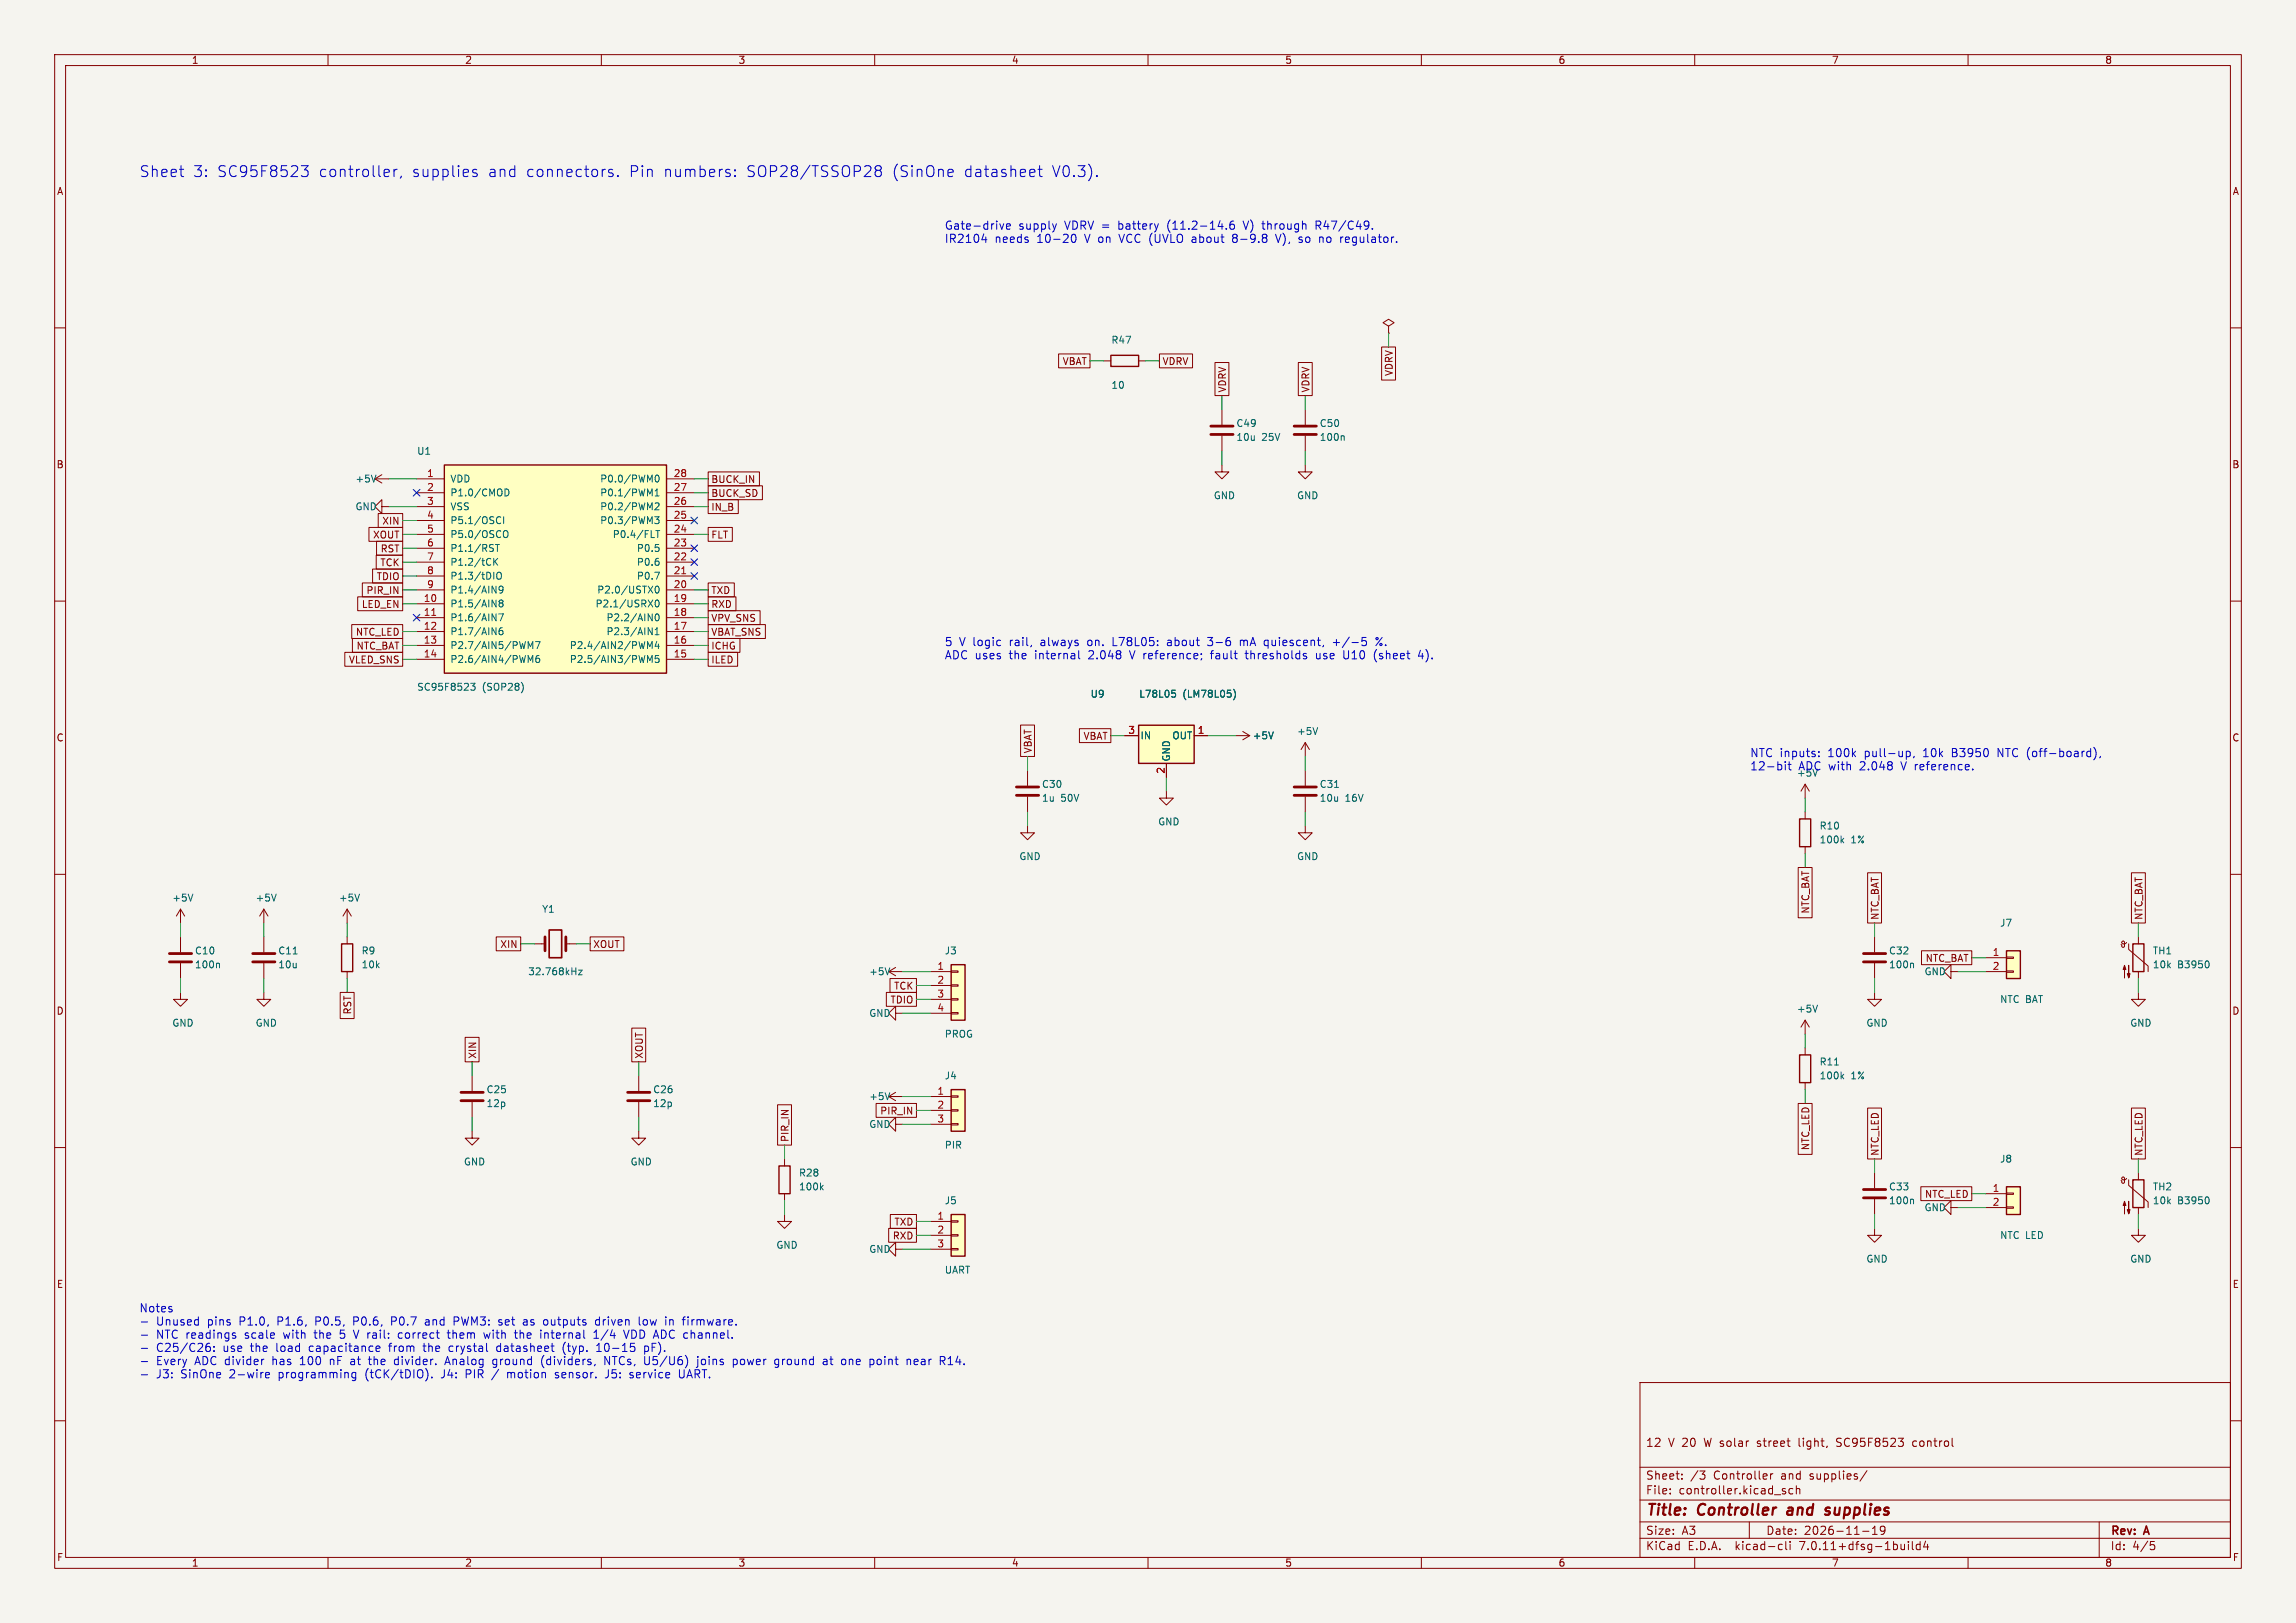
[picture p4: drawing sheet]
<svg xmlns="http://www.w3.org/2000/svg" width="420mm" height="297mm" viewBox="0 0 420 297" stroke-linecap="round" stroke-linejoin="round" font-family="sans-serif">
<defs><g id="words">
<g font-size="2.8" fill="#0000c2">
<text x="25.4" y="32.7">Sheet</text>
<text x="35.3" y="32.7">3:</text>
<text x="39.7" y="32.7">SC95F8523</text>
<text x="58.3" y="32.7">controller,</text>
<text x="75.4" y="32.7">supplies</text>
<text x="89.4" y="32.7">and</text>
<text x="96.4" y="32.7">connectors.</text>
<text x="115.3" y="32.7">Pin</text>
<text x="121.7" y="32.7">numbers:</text>
<text x="136.9" y="32.7">SOP28/TSSOP28</text>
<text x="163.6" y="32.7">(SinOne</text>
<text x="176.8" y="32.7">datasheet</text>
<text x="192.9" y="32.7">V0.3).</text>
</g>
<g font-size="2.8" fill="#840000">
<text x="301" y="277.9">Title:</text>
<text x="310.6" y="277.9">Controller</text>
<text x="327.8" y="277.9">and</text>
<text x="335.6" y="277.9">supplies</text>
</g>
<g font-size="2.1" fill="#0000c2">
<text x="172.7" y="42.3">Gate-drive</text>
<text x="172.7" y="44.8">IR2104</text>
<text x="181.9" y="44.8">needs</text>
<text x="186.3" y="42.3">supply</text>
<text x="189.7" y="44.8">10-20</text>
<text x="194.8" y="42.3">VDRV =</text>
<text x="198.6" y="44.8">V on</text>
<text x="204.8" y="42.3">battery</text>
<text x="205.2" y="44.8">VCC (UVLO</text>
<text x="213.9" y="42.3">(11.2-14.6</text>
<text x="218.7" y="44.8">about</text>
<text x="226.3" y="44.8">8-9.8</text>
<text x="228.1" y="42.3">V)</text>
<text x="231.7" y="42.3">through</text>
<text x="234.5" y="44.8">V),</text>
<text x="238.8" y="44.8">so</text>
<text x="241.5" y="42.3">R47/C49.</text>
<text x="242.7" y="44.8">no</text>
<text x="246.7" y="44.8">regulator.</text>
<text x="172.7" y="118.5">5</text>
<text x="175.4" y="118.5">V logic</text>
<text x="184.8" y="118.5">rail,</text>
<text x="190.6" y="118.5">always</text>
<text x="199.4" y="118.5">on.</text>
<text x="204.1" y="118.5">L78L05:</text>
<text x="214.2" y="118.5">about</text>
<text x="221.8" y="118.5">3-6</text>
<text x="227.8" y="118.5">mA quiescent,</text>
<text x="245.2" y="118.5">+/-5</text>
<text x="253.2" y="118.5">%.</text>
<text x="172.7" y="121">ADC uses</text>
<text x="184.7" y="121">the</text>
<text x="189.5" y="121">internal</text>
<text x="199.4" y="121">2.048</text>
<text x="207.1" y="121">V reference;</text>
<text x="222.2" y="121">fault</text>
<text x="228.8" y="121">thresholds</text>
<text x="241.8" y="121">use</text>
<text x="246.9" y="121">U10</text>
<text x="252.7" y="121">(sheet</text>
<text x="261" y="121">4).</text>
<text x="320" y="138.9">NTC inputs:</text>
<text x="320" y="141.3">12-bit</text>
<text x="329" y="141.3">ADC with</text>
<text x="334.4" y="138.9">100k</text>
<text x="340.4" y="141.3">2.048</text>
<text x="341.2" y="138.9">pull-up,</text>
<text x="348.1" y="141.3">V reference.</text>
<text x="352.1" y="138.9">10k</text>
<text x="357.5" y="138.9">B3950</text>
<text x="366" y="138.9">NTC (off-board),</text>
<text x="25.4" y="240.5">Notes</text>
<text x="28.6" y="242.9">Unused</text>
<text x="28.6" y="245.3">NTC readings</text>
<text x="38" y="242.9">pins</text>
<text x="43.9" y="242.9">P1.0,</text>
<text x="44.9" y="245.3">scale</text>
<text x="51" y="242.9">P1.6,</text>
<text x="52.2" y="245.3">with</text>
<text x="58" y="245.3">the</text>
<text x="58.1" y="242.9">P0.5,</text>
<text x="62.8" y="245.3">5</text>
<text x="65.2" y="242.9">P0.6,</text>
<text x="65.5" y="245.3">V rail:</text>
<text x="72.3" y="242.9">P0.7</text>
<text x="73.9" y="245.3">correct</text>
<text x="78.7" y="242.9">and</text>
<text x="83.1" y="245.3">them</text>
<text x="84" y="242.9">PWM3:</text>
<text x="89.9" y="245.3">with</text>
<text x="92.4" y="242.9">set</text>
<text x="95.7" y="245.3">the</text>
<text x="97.1" y="242.9">as</text>
<text x="100.5" y="245.3">internal</text>
<text x="100.9" y="242.9">outputs</text>
<text x="110.5" y="245.3">1/4</text>
<text x="110.6" y="242.9">driven</text>
<text x="116.2" y="245.3">VDD ADC channel.</text>
<text x="118.7" y="242.9">low</text>
<text x="123.7" y="242.9">in</text>
<text x="127.1" y="242.9">firmware.</text>
<text x="28.6" y="247.7">C25/C26:</text>
<text x="28.6" y="250.1">Every</text>
<text x="35.7" y="250.1">ADC divider</text>
<text x="40.9" y="247.7">use</text>
<text x="46" y="247.7">the</text>
<text x="50.1" y="250.1">has</text>
<text x="50.8" y="247.7">load</text>
<text x="55.3" y="250.1">100</text>
<text x="57" y="247.7">capacitance</text>
<text x="60.9" y="250.1">nF</text>
<text x="64.9" y="250.1">at</text>
<text x="68.4" y="250.1">the</text>
<text x="71.8" y="247.7">from</text>
<text x="73.2" y="250.1">divider.</text>
<text x="78.2" y="247.7">the</text>
<text x="82.7" y="250.1">Analog</text>
<text x="83" y="247.7">crystal</text>
<text x="91.5" y="250.1">ground</text>
<text x="91.9" y="247.7">datasheet</text>
<text x="100.5" y="250.1">(dividers,</text>
<text x="104.1" y="247.7">(typ.</text>
<text x="110.5" y="247.7">10-15</text>
<text x="112.2" y="250.1">NTCs,</text>
<text x="119.4" y="247.7">pF).</text>
<text x="119.7" y="250.1">U5/U6)</text>
<text x="129.5" y="250.1">joins</text>
<text x="136.2" y="250.1">power</text>
<text x="144" y="250.1">ground</text>
<text x="153" y="250.1">at</text>
<text x="156.5" y="250.1">one</text>
<text x="161.8" y="250.1">point</text>
<text x="168.8" y="250.1">near</text>
<text x="175" y="250.1">R14.</text>
<text x="28.6" y="252.5">J3:</text>
<text x="33.1" y="252.5">SinOne</text>
<text x="42.2" y="252.5">2-wire</text>
<text x="51.2" y="252.5">programming</text>
<text x="67.3" y="252.5">(tCK/tDIO).</text>
<text x="81.3" y="252.5">J4:</text>
<text x="85.9" y="252.5">PIR</text>
<text x="93.8" y="252.5">motion</text>
<text x="102.8" y="252.5">sensor.</text>
<text x="112.1" y="252.5">J5:</text>
<text x="116.7" y="252.5">service</text>
<text x="125.9" y="252.5">UART.</text>
</g>
<g font-size="2.1" fill="#840000">
<text x="301" y="265">12</text>
<text x="305.1" y="265">V 20</text>
<text x="311.9" y="265">W solar</text>
<text x="321.8" y="265">street</text>
<text x="329.6" y="265">light,</text>
<text x="336.7" y="265">SC95F8523</text>
<text x="350.7" y="265">control</text>
<text x="301" y="273.7">File:</text>
<text x="301" y="271">Sheet:</text>
<text x="307.1" y="273.7">controller.kicad_sch</text>
<text x="309.2" y="271">/3</text>
<text x="313.5" y="271">Controller</text>
<text x="326" y="271">and</text>
<text x="331.3" y="271">supplies/</text>
<text x="301" y="281.1">Size:</text>
<text x="307.6" y="281.1">A3</text>
<text x="323" y="281.1">Date:</text>
<text x="330" y="281.1">2026-11-19</text>
<text x="386" y="281.3">Rev:</text>
<text x="392.4" y="281.3">A</text>
<text x="301" y="283.9">KiCad</text>
<text x="308.7" y="283.9">E.D.A.</text>
<text x="317.6" y="283.9">kicad-cli</text>
<text x="329.5" y="283.9">7.0.11+dfsg-1build4</text>
<text x="386" y="283.9">Id:</text>
<text x="390.1" y="283.9">4/5</text>
</g>
<g font-size="1.8" fill="#840000">
<text x="35" y="11.9">1</text>
<text x="85" y="11.9">2</text>
<text x="135" y="11.9">3</text>
<text x="185" y="11.9">4</text>
<text x="235" y="11.9">5</text>
<text x="285" y="11.9">6</text>
<text x="335" y="11.9">7</text>
<text x="385" y="11.9">8</text>
<text x="10.3" y="35.9">A</text>
<text x="408.3" y="35.9">A</text>
<text x="194.3" y="67">VBAT</text>
<text x="212.6" y="67">VDRV</text>
<text x="224.5" y="71.9" transform="rotate(-90 224.5 71.9)">VDRV</text>
<text x="239.7" y="71.9" transform="rotate(-90 239.7 71.9)">VDRV</text>
<text x="255" y="68.9" transform="rotate(-90 255 68.9)">VDRV</text>
<text x="10.3" y="85.9">B</text>
<text x="130" y="88.6">BUCK_IN</text>
<text x="408.2" y="85.9">B</text>
<text x="130" y="91.1">BUCK_SD</text>
<text x="130" y="93.7">IN_B</text>
<text x="68.1" y="98.7">XOUT</text>
<text x="69.5" y="101.3">RST</text>
<text x="69.8" y="96.2">XIN</text>
<text x="130" y="98.7">FLT</text>
<text x="68.8" y="106.4">TDIO</text>
<text x="69.5" y="103.8">TCK</text>
<text x="66.1" y="111.4">LED_EN</text>
<text x="66.9" y="108.9">PIR_IN</text>
<text x="130" y="114">VPV_SNS</text>
<text x="130" y="111.4">RXD</text>
<text x="130" y="108.9">TXD</text>
<text x="65" y="116.5">NTC_LED</text>
<text x="65.1" y="119.1">NTC_BAT</text>
<text x="130" y="119.1">ICHG</text>
<text x="130" y="116.5">VBAT_SNS</text>
<text x="63.7" y="121.6">VLED_SNS</text>
<text x="130" y="121.6">ILED</text>
<text x="10.3" y="135.9">C</text>
<text x="188.9" y="138" transform="rotate(-90 188.9 138)">VBAT</text>
<text x="198.1" y="135.6">VBAT</text>
<text x="408.2" y="135.9">C</text>
<text x="331.2" y="167.3" transform="rotate(-90 331.2 167.3)">NTC_BAT</text>
<text x="91.4" y="173.7">XIN</text>
<text x="108.4" y="173.7">XOUT</text>
<text x="343.9" y="168.4" transform="rotate(-90 343.9 168.4)">NTC_BAT</text>
<text x="392.1" y="168.4" transform="rotate(-90 392.1 168.4)">NTC_BAT</text>
<text x="352.1" y="176.2">NTC_BAT</text>
<text x="10.3" y="185.9">D</text>
<text x="64.5" y="185.7" transform="rotate(-90 64.5 185.7)">RST</text>
<text x="162.8" y="183.8">TDIO</text>
<text x="163.5" y="181.3">TCK</text>
<text x="408.2" y="185.9">D</text>
<text x="87.3" y="193.8" transform="rotate(-90 87.3 193.8)">XIN</text>
<text x="117.8" y="193.8" transform="rotate(-90 117.8 193.8)">XOUT</text>
<text x="144.5" y="209.1" transform="rotate(-90 144.5 209.1)">PIR_IN</text>
<text x="160.9" y="204.2">PIR_IN</text>
<text x="331.2" y="210.6" transform="rotate(-90 331.2 210.6)">NTC_LED</text>
<text x="343.9" y="211.6" transform="rotate(-90 343.9 211.6)">NTC_LED</text>
<text x="392.1" y="211.6" transform="rotate(-90 392.1 211.6)">NTC_LED</text>
<text x="352" y="219.4">NTC_LED</text>
<text x="163.2" y="227">RXD</text>
<text x="163.5" y="224.5">TXD</text>
<text x="10.3" y="235.9">E</text>
<text x="408.3" y="235.9">E</text>
<text x="10.3" y="285.9">F</text>
<text x="35" y="286.9">1</text>
<text x="85" y="286.9">2</text>
<text x="135" y="286.9">3</text>
<text x="185" y="286.9">4</text>
<text x="235" y="286.9">5</text>
<text x="285" y="286.9">6</text>
<text x="335" y="286.9">7</text>
<text x="385" y="286.9">8</text>
<text x="408.3" y="285.9">F</text>
</g>
<g font-size="1.8" fill="#006464">
<text x="203.2" y="63.1">R47</text>
<text x="203.2" y="71.3">10</text>
<text x="76.2" y="83.4">U1</text>
<text x="226.1" y="78.3">C49</text>
<text x="226.1" y="80.9">10u</text>
<text x="230.8" y="80.9">25V</text>
<text x="241.3" y="80.9">100n</text>
<text x="241.3" y="78.3">C50</text>
<text x="64.9" y="88.5">+5V</text>
<text x="82.3" y="88.5">VDD</text>
<text x="109.7" y="88.5">P0.0/PWM0</text>
<text x="64.9" y="93.6">GND</text>
<text x="82.3" y="91">P1.0/CMOD</text>
<text x="82.3" y="93.6">VSS</text>
<text x="109.7" y="93.6">P0.2/PWM2</text>
<text x="109.7" y="91">P0.1/PWM1</text>
<text x="221.9" y="91.6">GND</text>
<text x="237.2" y="91.6">GND</text>
<text x="82.3" y="96.1">P5.1/OSCI</text>
<text x="82.3" y="98.7">P5.0/OSCO</text>
<text x="82.3" y="101.2">P1.1/RST</text>
<text x="109.7" y="96.1">P0.3/PWM3</text>
<text x="112" y="98.7">P0.4/FLT</text>
<text x="116.4" y="101.2">P0.5</text>
<text x="82.3" y="103.7">P1.2/tCK</text>
<text x="82.3" y="106.3">P1.3/tDIO</text>
<text x="116.4" y="106.3">P0.7</text>
<text x="116.4" y="103.7">P0.6</text>
<text x="82.3" y="111.4">P1.5/AIN8</text>
<text x="82.3" y="113.9">P1.6/AIN7</text>
<text x="82.3" y="108.8">P1.4/AIN9</text>
<text x="108.8" y="111.4">P2.1/USRX0</text>
<text x="109.1" y="108.8">P2.0/USTX0</text>
<text x="110.8" y="113.9">P2.2/AIN0</text>
<text x="82.3" y="116.4">P1.7/AIN6</text>
<text x="82.3" y="119">P2.7/AIN5/PWM7</text>
<text x="104.1" y="119">P2.4/AIN2/PWM4</text>
<text x="110.8" y="116.4">P2.3/AIN1</text>
<text x="82.3" y="121.5">P2.6/AIN4/PWM6</text>
<text x="104.1" y="121.5">P2.5/AIN3/PWM5</text>
<text x="76.2" y="126.6">SC95F8523</text>
<text x="88.2" y="126.6">(SOP28)</text>
<text x="199.4" y="127.9">U9</text>
<text x="208.3" y="127.9">L78L05</text>
<text x="216.4" y="127.9">(LM78L05)</text>
<text x="208.5" y="135.5">IN</text>
<text x="214.4" y="135.5">OUT</text>
<text x="229.1" y="135.5">+5V</text>
<text x="237.2" y="134.7">+5V</text>
<text x="214.2" y="139.4" transform="rotate(-90 214.2 139.4)">GND</text>
<text x="190.5" y="146.9">1u</text>
<text x="190.5" y="144.4">C30</text>
<text x="194" y="146.9">50V</text>
<text x="241.3" y="144.4">C31</text>
<text x="241.3" y="146.9">10u</text>
<text x="246" y="146.9">16V</text>
<text x="211.8" y="151.2">GND</text>
<text x="332.8" y="152">R10</text>
<text x="332.8" y="154.5">100k</text>
<text x="338.6" y="154.5">1%</text>
<text x="186.4" y="157.6">GND</text>
<text x="237.2" y="157.6">GND</text>
<text x="31.4" y="165.2">+5V</text>
<text x="46.7" y="165.2">+5V</text>
<text x="61.9" y="165.2">+5V</text>
<text x="99.1" y="167.2">Y1</text>
<text x="365.8" y="169.8">J7</text>
<text x="35.6" y="177.4">100n</text>
<text x="35.6" y="174.9">C10</text>
<text x="50.8" y="174.9">C11</text>
<text x="50.8" y="177.4">10u</text>
<text x="66" y="174.9">R9</text>
<text x="66" y="177.4">10k</text>
<text x="96.5" y="178.7">32.768kHz</text>
<text x="158.9" y="178.7">+5V</text>
<text x="172.7" y="174.9">J3</text>
<text x="345.5" y="174.9">C32</text>
<text x="345.5" y="177.4">100n</text>
<text x="352" y="178.7">GND</text>
<text x="393.7" y="174.9">TH1</text>
<text x="393.7" y="177.4">10k</text>
<text x="398.3" y="177.4">B3950</text>
<text x="328.6" y="185.5">+5V</text>
<text x="365.8" y="183.7">NTC BAT</text>
<text x="31.4" y="188.1">GND</text>
<text x="46.7" y="188.1">GND</text>
<text x="158.9" y="186.3">GND</text>
<text x="172.7" y="190.1">PROG</text>
<text x="341.3" y="188.1">GND</text>
<text x="389.6" y="188.1">GND</text>
<text x="172.7" y="197.7">J4</text>
<text x="332.8" y="195.2">R11</text>
<text x="332.8" y="197.7">100k</text>
<text x="338.6" y="197.7">1%</text>
<text x="88.9" y="200.3">C25</text>
<text x="88.9" y="202.8">12p</text>
<text x="119.4" y="200.3">C26</text>
<text x="119.4" y="202.8">12p</text>
<text x="158.9" y="201.5">+5V</text>
<text x="158.9" y="206.6">GND</text>
<text x="84.8" y="213.5">GND</text>
<text x="115.2" y="213.5">GND</text>
<text x="146.1" y="215.5">R28</text>
<text x="172.7" y="210.4">PIR</text>
<text x="365.8" y="213">J8</text>
<text x="146.1" y="218">100k</text>
<text x="172.7" y="220.6">J5</text>
<text x="345.5" y="218">C33</text>
<text x="345.5" y="220.6">100n</text>
<text x="352" y="221.8">GND</text>
<text x="393.7" y="218">TH2</text>
<text x="393.7" y="220.6">10k</text>
<text x="398.3" y="220.6">B3950</text>
<text x="365.8" y="226.9">NTC LED</text>
<text x="141.9" y="228.7">GND</text>
<text x="158.9" y="229.5">GND</text>
<text x="172.7" y="233.3">UART</text>
<text x="341.3" y="231.3">GND</text>
<text x="389.6" y="231.3">GND</text>
</g>
<g font-size="1.8" fill="#a90000">
<text x="78" y="87.4">1</text>
<text x="78" y="89.9">2</text>
<text x="123.1" y="89.9">27</text>
<text x="123.1" y="87.4">28</text>
<text x="78" y="92.5">3</text>
<text x="78" y="95">4</text>
<text x="123.1" y="95">25</text>
<text x="123.1" y="92.5">26</text>
<text x="78" y="97.5">5</text>
<text x="78" y="100.1">6</text>
<text x="123.1" y="100.1">23</text>
<text x="123.1" y="97.5">24</text>
<text x="78" y="102.6">7</text>
<text x="78" y="105.2">8</text>
<text x="78" y="107.7">9</text>
<text x="123.1" y="107.7">20</text>
<text x="123.1" y="105.2">21</text>
<text x="123.1" y="102.6">22</text>
<text x="77.4" y="110.2">10</text>
<text x="77.4" y="112.8">11</text>
<text x="123.1" y="112.8">18</text>
<text x="123.1" y="110.2">19</text>
<text x="77.4" y="115.3">12</text>
<text x="77.4" y="117.9">13</text>
<text x="123.1" y="117.9">16</text>
<text x="123.1" y="115.3">17</text>
<text x="77.4" y="120.4">14</text>
<text x="123.1" y="120.4">15</text>
<text x="206.3" y="134.4">3</text>
<text x="219" y="134.4">1</text>
<text x="213.1" y="141.7" transform="rotate(-90 213.1 141.7)">2</text>
<text x="171.4" y="177.5">1</text>
<text x="364.4" y="175">1</text>
<text x="364.4" y="177.5">2</text>
<text x="171.4" y="180.1">2</text>
<text x="171.4" y="182.6">3</text>
<text x="171.4" y="185.2">4</text>
<text x="171.4" y="200.4">1</text>
<text x="171.4" y="202.9">2</text>
<text x="171.4" y="205.5">3</text>
<text x="364.4" y="218.2">1</text>
<text x="364.4" y="220.7">2</text>
<text x="171.4" y="223.3">1</text>
<text x="171.4" y="225.8">2</text>
<text x="171.4" y="228.3">3</text>
</g>
<text font-size="1.8" fill="#0000c2" x="328.6" y="142.3">+5V</text>
</g></defs>
<path d="M0 0h420v297h-420z" fill="#f5f4ef" stroke="#f5f4ef" stroke-width=".18"/>
<g fill="none" stroke="#840000" stroke-width=".18">
<path d="M10 10h400v277h-400zM12 12h396v273h-396zM60 10v2M110 10v2M160 10v2M210 10v2M260 10v2M310 10v2M360 10v2M10 60h2M254 59.7l1-.6-1-.7-1 .7 1 .6v1.3M408 60h2"/>
<path d="M193.6 64.8h5.8v2.5h-5.8zM201.9 66h1.3M208.3 66h1.2M212.1 64.8h6v2.5h-6zM222.2 66.3h2.6v6.1h-2.6zM223.5 74.9v2.8M223.5 79.8v2.8M237.5 66.3h2.5v6.1h-2.5zM238.8 74.9v2.8M238.8 79.8v2.8M252.7 63.5h2.6v6.1h-2.6zM254 61h.1"/>
<path d="M67.5 96.5h6.2v2.6h-6.2zM68.6 87.6l1.2 .8M68.6 87.6h2.5M68.9 99.1h4.8v2.5h-4.8zM69.2 94h4.5v2.5h-4.5zM69.8 92.7v-1.3l-1.2 1.3 1.2 1.3v-1.3h1.3M69.8 86.9l-1.2 .7M76.2 87.6h5.1M76.2 90.2h5.1M76.2 97.8h5.1M76.2 95.3h5.1M76.2 92.7h5.1"/>
<path d="M121.9 87.6h5.1M121.9 90.2h5.1M121.9 97.8h5.1M121.9 95.3h5.1M121.9 92.7h5.1M129.5 86.4h9.4v2.5h-9.4zM129.5 88.9h10v2.5h-10zM129.5 91.4h5.5v2.6h-5.5zM129.5 96.5h4.5v2.6h-4.5zM223.5 85.1v1.3h1.3l-1.3 1.2-1.3-1.2h1.3M238.8 85.1v1.3h1.2l-1.2 1.2-1.3-1.2h1.3M10 110h2"/>
<path d="M63.1 119.4h10.6v2.5h-10.6zM64.3 114.3h9.4v2.5h-9.4zM64.5 116.8h9.2v2.6h-9.2zM65.4 109.2h8.3v2.6h-8.3zM66.3 106.7h7.4v2.5h-7.4zM68.2 104.1h5.5v2.6h-5.5zM68.8 101.6h4.9v2.5h-4.9zM76.2 110.5h5.1M76.2 113h5.1M76.2 115.6h5.1M76.2 118.1h5.1M76.2 108h5.1"/>
<path d="M76.2 105.4h5.1M76.2 102.9h5.1M76.2 100.3h5.1M121.9 110.5h5.1M121.9 113h5.1M121.9 115.6h5.1M121.9 118.1h5.1M121.9 108h5.1M121.9 105.4h5.1M121.9 102.9h5.1M121.9 100.3h5.1M129.5 116.8h5.8v2.6h-5.8z"/>
<path d="M129.5 119.4h5.4v2.5h-5.4zM129.5 114.3h10.5v2.5h-10.5zM129.5 111.8h9.5v2.5h-9.5zM129.5 109.2h5.1v2.6h-5.1zM129.5 106.7h4.8v2.5h-4.8zM408 110h2M76.2 120.7h5.1M121.9 120.7h5.1M186.7 132.7h2.5v5.7h-2.5zM197.5 133.3h5.7v2.6h-5.7zM205.7 134.6h2.6M213.4 139.7v2.5"/>
<path d="M218.4 134.6h2.6M226.1 134.6h2.5M227.3 133.9l1.3 .7M228.6 134.6l-1.3 .8M238.8 135.9l-.8 1.3M238.8 135.9v2.5M238.8 135.9l.7 1.3M10 160h2M188 151.1v1.3h1.2l-1.2 1.3-1.3-1.3h1.3M188 141v2.8M188 145.8v2.8M213.4 144.8v1.3h1.2l-1.2 1.2-1.3-1.2h1.3"/>
<path d="M238.8 151.1v1.3h1.2l-1.2 1.3-1.3-1.3h1.3M238.8 141v2.8M238.8 145.8v2.8M328.9 158.8h2.6v9.1h-2.6zM330.2 143.5v2.6M330.2 148.6v1.3M330.2 154.9v1.3M330.2 143.5l-.8 1.3M330.2 143.5l.8 1.3M341.6 159.7h2.6v9.2h-2.6zM389.9 159.7h2.5v9.2h-2.5zM408 160h2"/>
<path d="M33 166.4l-.7 1.2M33 166.4v2.5M33 171.5v2.7M33 176.3v2.8M33 166.4l.8 1.2M48.3 166.4l-.8 1.2M48.3 166.4v2.5M48.3 171.5v2.7M48.3 176.3v2.8M48.3 166.4l.7 1.2M63.5 166.4l-.8 1.2M63.5 166.4v2.5"/>
<path d="M63.5 171.5v1.2M63.5 177.8v1.3M63.5 166.4l.8 1.2M90.8 171.4h4.4v2.6h-4.4zM97.8 172.7h1.9M103.5 172.7h1.9M107.9 171.4h6.2v2.6h-6.2zM162.6 177.8h2.5M162.6 177.8l1.2 .8M162.8 179.1h4.8v2.5h-4.8zM163.8 177l-1.2 .8M170.2 177.8h3.8"/>
<path d="M174 177.7h1.3v.2h-1.3zM342.9 171.5v2.7M342.9 176.3v2.8M351.5 174h9.2v2.5h-9.2zM356.9 177.8v-1.3l-1.3 1.3 1.3 1.3v-1.3h1.2M363.2 175.3h3.8M363.2 177.8h3.8M367 177.7h1.3v.2h-1.3zM367 175.1h1.3v.3h-1.3zM389 172.5l-.2 .2h-.4l-.2-.1v-.3l.2-.1 .2 .2v.7l-.1 .2h-.3l-.2-.5M389.4 172.7v1l3.5 3.1v1M391.2 171.5v1.2"/>
<path d="M391.2 177.8v1.3M33 181.6v1.3h1.3l-1.3 1.3-1.3-1.3h1.3M48.3 181.6v1.3h1.2l-1.2 1.3-1.3-1.3h1.3M62.2 181.6h2.6v4.8h-2.6zM85.1 189.8h2.5v4.5h-2.5zM86.4 196.9v2.7M115.6 188.1h2.5v6.2h-2.5zM116.8 196.9v2.7M162.1 181.6h5.5v2.6h-5.5zM163.8 185.4v-1.2l-1.2 1.2 1.2 1.3v-1.3h1.3M163.8 199.9l-1.2 .8M170.2 180.3h3.8"/>
<path d="M170.2 182.9h3.8M170.2 185.4h3.8M174 185.3h1.3v.2h-1.3zM174 182.8h1.3v.2h-1.3zM174 180.2h1.3v.3h-1.3zM330.2 186.7l-.8 1.3M330.2 186.7v2.5M330.2 191.8v1.2M330.2 198.1v1.3M330.2 186.7l.8 1.3M342.9 181.6v1.3h1.3l-1.3 1.3-1.3-1.3h1.3M391.2 181.6v1.3h1.2l-1.2 1.3-1.3-1.3h1.3"/>
<path d="M10 210h2M86.4 207v1.3h1.2l-1.2 1.3-1.3-1.3h1.3M86.4 201.7v2.8M116.8 207v1.3h1.3l-1.3 1.3-1.2-1.3h1.2M116.8 201.7v2.8M142.2 202.2h2.6v7.4h-2.6zM143.5 212.1v1.3M143.5 218.4v1.3M160.3 201.9h7.3v2.6h-7.3zM162.6 200.7l1.2 .7M162.6 200.7h2.5M163.8 205.7v-1.2l-1.2 1.2 1.2 1.3v-1.3h1.3"/>
<path d="M170.2 200.7h3.8M170.2 203.2h3.8M170.2 205.7h3.8M174 205.6h1.3v.3h-1.3zM174 203.1h1.3v.2h-1.3zM174 200.5h1.3v.3h-1.3zM328.9 201.9h2.6v9.3h-2.6zM341.6 202.8h2.6v9.3h-2.6zM342.9 214.6v2.8M342.9 219.5v2.7M351.4 217.2h9.3v2.5h-9.3zM363.2 218.4h3.8"/>
<path d="M367 218.3h1.3v.3h-1.3zM389 215.6l-.2 .3h-.4l-.2-.1v-.3l.2-.1 .2 .2v.7l-.1 .2h-.3l-.2-.5M389.4 215.9v1l3.5 3.1v1M389.9 202.8h2.5v9.3h-2.5zM391.2 214.6v1.3M408 210h2M143.5 222.2v1.3h1.3l-1.3 1.3-1.3-1.3h1.3M162.6 224.8h5v2.5h-5zM162.9 222.2h4.7v2.6h-4.7zM163.8 228.6v-1.3l-1.2 1.3 1.2 1.3v-1.3h1.3M170.2 223.5h3.8M170.2 226.1h3.8"/>
<path d="M170.2 228.6h3.8M174 228.5h1.3v.2h-1.3zM174 225.9h1.3v.3h-1.3zM174 223.4h1.3v.2h-1.3zM342.9 224.8v1.3h1.3l-1.3 1.2-1.3-1.2h1.3M356.9 221v-1.3l-1.3 1.3 1.3 1.2v-1.2h1.2M363.2 221h3.8M367 220.9h1.3v.2h-1.3zM391.2 224.8v1.3h1.2l-1.2 1.2-1.3-1.2h1.3M391.2 221v1.2M10 260h2M300 253h108v32h-108z"/>
<path d="M408 260h2M300 278.5h108M300 274.5h108M300 268.5h108M305.5 273.2v.2M305.5 272.5v.1M307.7 270.5v.2M307.7 269.8v.1M310.9 269.2h1l-.5 .6M311.6 269.8l.3 .2v.4l-.3 .3M320 278.5v3M323.9 269.7v1"/>
<path d="M324.3 269.7l-.3 .1-.1 .2M326.1 272.8l.5 .2 .1 .2-.3 .2-.4-.1M326.1 272.5h.5M327.9 272.5l-.4-.1-.3 .3v.4l.2 .2h.5M328.6 272.5l.2-.1 .4 .1v.9M328.6 271.9v1.5M335.9 264.6l.3 .1M336.1 263.3l-.2 .2 .2 .3M341.5 269.1l-1.3 1.9M342.5 279.7l.4-.4v1.5M344 279.4l-.1 .5 .2 .2 .4 .1 .3-.3M344.7 279.4a.99 .99 0 0 1-.3 1.4h-.3"/>
<path d="M350.2 263.7l-.3 .3v.4l.3 .3M384 278.5v6.5M60 285v2M110 285v2M160 285v2M210 285v2M260 285v2M300 281.5h108M310 285v2M325.6 282.6l.4 .1M326 283.5l-.4 .1M326.7 282.1v1.3l.2 .2"/>
<path d="M327.4 282.1v.1M327.4 282.6v1M340.7 280.2h1.2M342.5 280.8h.9M349.1 282.1v.1M349.1 282.6v1M349.8 282.1v1.3l.2 .2M351.2 282.7l-.4-.1-.3 .3v.4l.2 .2h.5M351.2 282.1v1.5M352.2 282l-.3 1.1h.9M352.6 282.6v1M360 285v2"/>
<path d="M393.4 282.1h.7M393.5 282.7h.4l.3 .2-.2 .6-.5 .1"/>
</g>
<path d="M327 276.5l-.1 .4 .2 .3M334 276.4l.5 .1 .2 .3-.1 .3-.6 .1M334.7 276a.51 .51 0 0 0-.8 .2" fill="none" stroke="#840000" stroke-width=".4"/>
<g fill="#ffffc2" stroke="#ffffc2" stroke-width=".18">
<path d="M174 222.2h2.5v7.7h-2.5z"/>
<path d="M367 174h2.6v5.1h-2.6z"/>
<path d="M174 176.5h2.5v10.2h-2.5z"/>
<path d="M174 199.4h2.5v7.6h-2.5z"/>
<path d="M208.3 132.7h10.1v7h-10.1z"/>
<path d="M367 217.2h2.6v5h-2.6z"/>
<path d="M81.3 85.1h40.6v38.1h-40.6z"/>
</g>
<g fill="none" stroke="#840000" stroke-width=".25">
<path d="M203.2 65h5.1v2.1h-5.1zM81.3 85.1h40.6v38.1h-40.6zM208.3 132.7h10.1v7h-10.1zM329.2 149.9h2v5h-2zM62.5 172.7h2v5.1h-2zM174 176.5h2.5v10.2h-2.5zM367 174h2.6v5.1h-2.6zM390.1 172.7h2.1v5.1h-2.1zM174 199.4h2.5v7.6h-2.5zM329.2 193h2v5.1h-2zM142.5 213.4h2v5h-2zM367 217.2h2.6v5h-2.6z"/>
<path d="M390.1 215.9h2.1v5.1h-2.1zM174 222.2h2.5v7.7h-2.5z"/>
</g>
<g fill="none" stroke="#006464" stroke-width=".18">
<path d="M245.7 79.7l.2 .2v.7M68.8 86.9l-.4 1.3M90.6 99.6h.7M91 99.6v1.3M91 94.6h.3l.3 .1M91.6 95.7l-.3 .1h-.3M92.1 97.3l.3-.2a.43 .43 0 0 1 .5 .4v.4a.43 .43 0 0 1-.3 .5 .43 .43 0 0 1-.5-.2M92.1 94.6v1.2M92.4 89.5a.64 .64 0 0 1 .7 .6 .64 .64 0 0 1-.7 .6zM119.8 94.6h.8l-.5 .4 .4 .2v.5l-.2 .1-.5-.1M119.8 92.1l.5-.1 .3 .4-.8 .9h.8M119.8 89.8l.4-.3v1.2"/>
<path d="M119.8 90.7h.8M120 87.1l.1-.2a.68 .68 0 0 1 .5 .7 .68 .68 0 0 1-.5 .6l-.3-.5zM120 97.1h.7M120.3 97.1v1.3M90.3 102.2v1.2M90.5 102.7l.5 .7M91 104.8l.2-.1a.43 .43 0 0 1 .5 .4v.5a.42 .42 0 0 1-.4 .4 .42 .42 0 0 1-.4-.4v-.5zM91 102.2l-.7 .7M91.2 112.3h.9l-.6 1.3M91.5 110.3l-.2-.2 .2-.3h.3l.2 .2-.2 .3M91.5 110.3l-.2 .3v.3l.2 .2 .4-.1 .1-.2v-.2l-.2-.3M91.5 110.3h.3"/>
<path d="M91.9 114.9h-.4a.86 .86 0 0 0 0 1.2l.5-.1v-.4l-.2-.2h-.4l-.1 .2M92 107.8l-.2 .2h-.4l-.1-.2v-.3l.2-.2h.3l.2 .2a.84 .84 0 0 1-.4 1h-.2M96.6 117.4l.4 .9 .5-.9v1.3M96.6 120l.4 .9 .5-.9v1.2M97.9 117.4h.9l-.6 1.3M98.6 120h-.4a.85 .85 0 0 0 0 1.2l.5-.1v-.4l-.2-.3-.4 .1-.1 .2M118.4 120l.5 .9 .4-.9v1.2M118.4 117.4l.5 .9 .4-.9v1.3M118.6 114.9l.7 1.2v-1.2M119.8 104.7h.8l-.5 1.3M119.8 116.1h.8M119.8 115.2l.4-.3v1.2"/>
<path d="M120 109.9l.1-.1a.68 .68 0 0 1 .5 .6 .68 .68 0 0 1-.5 .7l-.3-.5zM120 112.5l.1-.2a.68 .68 0 0 1 .5 .7 .68 .68 0 0 1-.5 .6l-.3-.5zM120 107.4l.1-.1a.68 .68 0 0 1 .5 .6 .68 .68 0 0 1-.5 .6l-.3-.5zM120.1 117.4l-.3 .9h.8M120.4 117.8v.9M120.5 120h-.6l-.1 .6 .2-.2 .4 .1 .2 .2-.1 .4-.2 .1-.5-.1M86.1 125h.8l-.4 .5 .3 .1v.6l-.1 .1-.5-.1M95.5 125.1l.2 .6-.2 .9M214.4 126.3h.6M214.5 126.8h.3l.2 .2-.1 .5-.4 .1M225.6 126.1a1.46 1.46 0 0 1 0 2M232.9 133.9l-.4 1.3"/>
<path d="M241 133.1l-.4 1.3M244.1 144.1h.8M336.9 153.8l.4 .4M337.3 153.4l-.5 .5M35.3 163.6l-.4 1.3M40 176.3l.1 .1v.7M50.5 163.6l-.4 1.3M53.6 174.6h.8M65.8 163.6l-.5 1.3M105.8 177.5h.7l-.7 .9h.7M162.8 177.1l-.5 1.3M349.8 176.3l.2 .1v.7"/>
<path d="M404 176l.1 .3-.1 .7M162.8 200l-.5 1.2M332.5 183.9l-.5 1.3M335.6 194.9h.7M336.9 196.9l.4 .5M337.3 196.6l-.5 .5M150.2 217.3l.4 .4M150.6 216.9l-.5 .5M349.8 219.4l.2 .2v.7M404 219.1l.1 .4-.1 .7"/>
</g>
<g fill="none" stroke="#840000" stroke-width=".51">
<path d="M221.5 79.5h4.1M221.5 78h4.1M236.7 79.5h4.1M236.7 78h4.1M185.9 145.5h4.1M185.9 144h4.1M236.7 145.5h4.1M236.7 144h4.1M31 176h4.1M31 174.5h4.1M46.2 176h4.1M46.2 174.5h4.1"/>
<path d="M99.7 171.5v2.5M103.5 171.5v2.5M340.9 176h4M340.9 174.5h4M84.3 199.9h4.1M114.8 199.9h4.1M84.3 201.4h4.1M114.8 201.4h4.1M340.9 219.2h4M340.9 217.7h4"/>
</g>
<path d="M100.5 170.2h2.2v5.1h-2.2z" fill="none" stroke="#840000" stroke-width=".3"/>
<g fill="#840000" stroke="#840000" stroke-width=".18">
<path d="M388.6 176.7l.3 .7h-.5l.2-.7v2.2z"/>
<path d="M389.4 176.7v2.2l-.3-.7h.5l-.2 .7z"/>
<path d="M388.6 219.8l.3 .8h-.5l.2-.8v2.3z"/>
<path d="M389.4 219.8v2.3l-.3-.7h.5l-.2 .7z"/>
</g>
<path d="M79 112.6h.7M124.7 105h.7" fill="none" stroke="#a90000" stroke-width=".18"/>
<g fill="none" stroke="#0000c2" stroke-width=".18">
<path d="M32.8 31h.8M33.4 32.3h.2M55.1 30.3h1.3l-.7 .8a.54 .54 0 0 1 .7 .4v.4l-.2 .3-.8 .1M72.1 31v1.3M72.6 31l-.3 .1-.2 .3M73.4 32.2l-.2 .4M86.5 31.4v.2l.7 .1 .1 .2-.1 .3-.2 .1-.5-.1M87.2 31.1l-.5-.1-.2 .3M111.4 31.1l.2-.1 .5 .1M111.4 31.6l.7 .1 .1 .2-.1 .3-.6 .1M113 32.1l.1 .1-.1 .1M113 32.1l-.1 .1 .1 .1"/>
<path d="M113 32.1v.2M134.5 32.1v.1v.1M134.5 32.1l-.1 .1 .1 .1M134.5 31.1v.2M134.5 32.1v.2M134.5 31.1v.1v.1M134.5 31.1l-.1 .1 .1 .1M160.5 31.2l-.2-.1a.41 .41 0 0 1-.2-.5 .41 .41 0 0 1 .4-.3l.5 .1a.41 .41 0 0 1 .2 .5 .41 .41 0 0 1-.4 .3M160.5 31.2l-.4 .4 .1 .5 .3 .2 .5-.1 .2-.3-.1-.5-.3-.2M160.5 31.2h.3M189.9 31h.7M190.2 30.3v1.7l.1 .2 .3 .1"/>
<path d="M179.6 43.9h.9M180.3 43.4v1M182.9 41l.3 1 .4-1M184.1 41.5l.7-.2-.1-.3h-.4l-.2 .2 .1 .7h.5M193.2 41l-.3 1M196.1 43a.81 .81 0 0 0 .4 1.4l.2-.2 .1-.4-.1-.8M218.1 43.9v.4M224.3 41.8v.2M225.7 40.5a.59 .59 0 0 0-.7 .6v.6l.1 .2 .4 .1 .2-.2 .1-.5-.1-.2-.5-.1-.2 .3M225.7 42.9l-.2 .3 .2 .3-.2 .3v.3l.2 .3M227.4 40.5l.5 1.5M230.8 41h.6"/>
<path d="M231.7 43.7v.5M233.3 42.9l.5 1.5M237.6 44.3h.6M237.7 43.8l.5 .1M240.7 41.2h.6M241.3 40.5h-.6v1.5M241.6 43.4h.2l.2 .2v.8M245.5 43.4h.2M246.2 43.4v.9M246.8 43.7l-.7 .2M251 41.8v.2M182.9 117.2h.1"/>
<path d="M183 118.1l-.1 .1M197.3 119.1v1.3l.2 .2M213.6 117.7v.4M219.7 119.6v.2M220.9 116.7h.9M220.9 118l.2 .2h.4M221.4 119.6h.6M226.9 117.2v1M227.3 117.2l-.4 .1M228 119.1v1.3l.2 .2M240.8 119.6v.8l.1 .1 .3 .1M243.9 117.6h1.1"/>
<path d="M244.5 117v1.2M245.8 119.1v1.2l.2 .2 .4 .1M249.2 116.7h.7M249.3 117.2h.4l.3 .3-.2 .6-.5 .1M251.8 118.9l-.3 .4-.1 .6M252.6 117.7l-.2 .2 .2 .3M252.8 116.7l-1.1 1.5M259.8 119l-.3 1.1h.9M260.2 119.6v1M219.8 120.5l-.1 .3M251.4 120.1l.1 .6 .3 .4M326.6 139.9v1"/>
<path d="M327.3 139.4v1.3l.3 .2M332.7 138.3v.2M332.7 137.5v.2M348.7 137.5v1.5M348.7 137.5h.4l.3 .3v.4l-.1 .2h-.6M350.1 138.4l-.1 .3M382.3 137.5h.1M382.4 137v1.5M382.4 138.4l-.1 .1M383 136.8a1.72 1.72 0 0 1 0 2.2M384.2 138.4l-.1 .3M360.9 140.7v.2"/>
<path d="M25.9 241.9h1.1M25.9 244.3h1.1M25.9 246.7h1.1M25.9 249.2h1.1M25.9 251.6h1.1M38.4 246.5l.1 .5-.3 .3h-.3M39.1 246.5h.1M39.1 247.2v.1M39.1 246.4v.1M39.2 246.5h-.1M42.7 244.4l.4 .1v.2l-.2 .2h-.3M42.7 243.9l.4 .1"/>
<path d="M48.1 248.7h.2M48.6 251.6l.7-.1-.1-.3-.4-.1-.2 .3v.7h.6M64.2 249.2v.5M64.6 243.4l.5 1.5M65.1 251.2l-.5-.1-.2 .3v.5l.1 .2h.6M65.1 251.1v1.3l-.3 .2h-.4M67.6 248.2v1.3l.2 .2M68.8 246.8l.7-.1-.1-.3-.4-.1-.2 .2 .1 .7h.5M71.6 241.8h.6M72.2 241h-.6v1.5M72.7 248.7l-.4 .1-.2 .2 .1 .6 .5 .1M73.4 243.9l-.4 .1-.1 .2v.6l.5 .1"/>
<path d="M77.4 246.3h.5M78.1 250.9l.2 .8-.2 .7M78.3 241.5l-.4 .1M78.4 241.9h-.4a.29 .29 0 0 0-.2 .3 .29 .29 0 0 0 .2 .3h.4M79 252v.1M81.4 249.7l.5-1.5 .5 1.5M81.5 249.3h.7M81.8 243.9h.6M82 243.4v1.3l.4 .2M82.4 246.3l-.3 .3v.4l.3 .3M83.1 241.8h.5M83.6 241h-.5v1.5"/>
<path d="M85.3 250.6v1.5M85.3 251.4h.6M88.5 243.9l.3 1 .3-.7 .3 .7M90.9 248.8l-.5-.1-.3 .3v.4l.2 .3h.6M90.9 249.9l-.3 .3h-.4M91.2 250.6l-1.3 1.9M91.3 241.6h.5M91.3 241.9l.5 .2M91.4 246.3h-.3l-.2 .3v.6l.5 .1M91.8 242.4l-.4 .1M92.9 251.1v1M94.1 243.9h.5"/>
<path d="M94.3 243.4v1.3l.3 .2M95.8 241.6l.4-.1 .2 .2M95.8 242.4h.6M96.4 241.8l-.6 .2M99.2 248.4a1.75 1.75 0 0 0 .3 1.9M99.6 243.9v1M99.7 241.5l.4 .1 .1 .2-.1 .5-.4 .2M100.1 243.9l-.5 .1M101.6 252.1h.5M101.6 251.2v.4l.5 .1M103.1 246a1.75 1.75 0 0 0 .3 1.9M108.6 244.9h.9"/>
<path d="M108.6 243.8l.5-.4v1.5M109.1 246.2l.5-.4v1.5M109.1 247.3h.9M109.6 241.6l-.4-.1-.3 .3v.4l.2 .2h.5M109.6 241v1.5M111.2 243.3l-1.3 2M111.3 250.6v1.1a.48 .48 0 0 1-.6 .4M111.5 248.2v1.5l-.9-1.5v1.5M114.1 243.4l.5 1.5 .5-1.5M115.4 251.6l.4 .1 .1 .2-.3 .2h-.2M115.6 251.1l.2 .1M116.9 241v1.3l.2 .2"/>
<path d="M117.9 246.4l.5-.1 .2 .3v.4l-.1 .2h-.6M117.9 246.3v1.5M118.1 241.5l-.3 .1-.2 .2 .1 .5 .4 .2M118.8 248.2v1.2l-.2 .3M122.5 241.6l.4-.1 .2 .2M124.3 250.6v1.3l.3 .2h.4l.1-.2v-1.3M125.9 241v.1M127.6 248.7v1.3l-.2 .2M127.6 248.2v.2M128.8 248.7l-.4 .1-.1 .2 .1 .6 .4 .1M134.3 248.7h.3l.3 .3-.1 .6-.5 .1M135.7 248.7l-.3 .3v.4l.3 .3"/>
<path d="M143.1 248.7v1M143.4 248.7l-.3 .3M151.1 248.7l.2 .2v.8M151.3 249.1l-.5 .1M151.3 249.7h-.5M151.8 248.7h.6M152 248.2v1.3l.4 .2M155.4 248.8h.5M160.6 248.8l.3-.1 .3 .3v.4l-.1 .3h-.5M167.2 249.2l.7-.1v-.3l-.5-.1-.2 .2 .1 .8h.6M172.7 248.3l-.7-.1v1.5M173.4 249.7h.9"/>
<path d="M173.6 248.6l.3-.4v1.5"/>
<circle cx="251.9" cy="116.9" r=".21"/>
</g>
<g fill="none" stroke="#009600" stroke-width=".18">
<path d="M199.4 66h2.5M209.5 66h2.6M223.5 72.4v2.5M238.8 72.4v2.5M254 61v2.5M71.1 92.7h5.1M71.1 87.6h5.1M73.7 97.8h2.5M73.7 95.3h2.5M127 97.8h2.5M127 92.7h2.5M127 90.2h2.5"/>
<path d="M127 87.6h2.5M223.5 82.6v2.5M238.8 82.6v2.5M73.7 118.1h2.5M73.7 115.6h2.5M73.7 110.5h2.5M73.7 108h2.5M73.7 105.4h2.5M73.7 102.9h2.5M73.7 100.3h2.5M127 118.1h2.5M127 115.6h2.5"/>
<path d="M127 113h2.5M127 110.5h2.5M127 108h2.5M73.7 120.7h2.5M127 120.7h2.5M188 138.4v2.6M203.2 134.6h2.5M221 134.6h5.1M238.8 138.4v2.6M188 148.6v2.5M213.4 142.2v2.6M238.8 148.6v2.5"/>
<path d="M330.2 146.1v2.5M330.2 156.2v2.6M33 168.9v2.6M33 179.1v2.5M48.3 168.9v2.6M48.3 179.1v2.5M63.5 168.9v2.6M63.5 179.1v2.5M95.2 172.7h2.6M105.4 172.7h2.5M165.1 177.8h5.1M342.9 168.9v2.6"/>
<path d="M342.9 179.1v2.5M358.1 177.8h5.1M360.7 175.3h2.5M391.2 168.9v2.6M391.2 179.1v2.5M86.4 194.3v2.6M116.8 194.3v2.6M165.1 185.4h5.1M167.6 182.9h2.6M167.6 180.3h2.6M330.2 189.2v2.6M330.2 199.4v2.5"/>
<path d="M86.4 204.5v2.5M116.8 204.5v2.5M143.5 209.6v2.5M143.5 219.7v2.5M165.1 205.7h5.1M165.1 200.7h5.1M167.6 203.2h2.6M342.9 212.1v2.5M360.7 218.4h2.5M391.2 212.1v2.5M165.1 228.6h5.1M167.6 226.1h2.6"/>
<path d="M167.6 223.5h2.6M342.9 222.2v2.6M358.1 221h5.1M391.2 222.2v2.6"/>
</g>
<path d="M75.6 89.6l1.2 1.2M76.8 89.6l-1.2 1.2M126.4 94.6l1.2 1.3M126.4 99.7l1.2 1.2M127.6 94.6l-1.2 1.3M127.6 99.7l-1.2 1.2M75.6 112.4l1.2 1.2M76.8 112.4l-1.2 1.2M126.4 102.3l1.2 1.2M126.4 104.8l1.2 1.2M127.6 102.3l-1.2 1.2M127.6 104.8l-1.2 1.2" fill="none" stroke="#000084" stroke-width=".18"/>
<use href="#words"/>
</svg>
